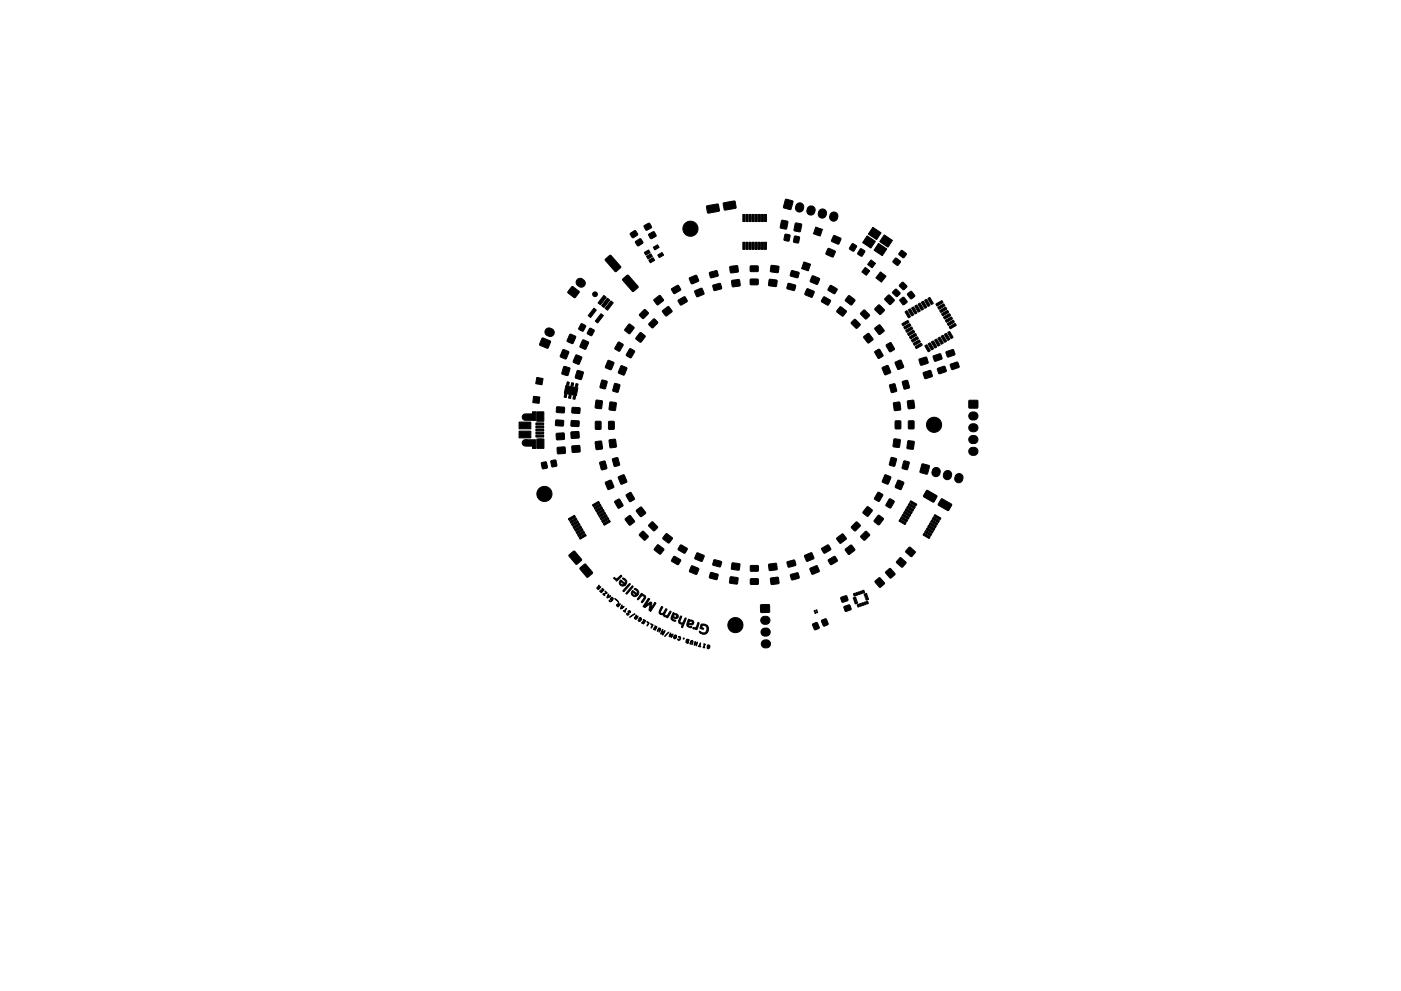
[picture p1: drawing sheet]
<svg xmlns="http://www.w3.org/2000/svg" width="297mm" height="210mm" viewBox="0 0 297 210" stroke-linecap="round" stroke-linejoin="round" font-family="sans-serif">
<g fill="#000" stroke="#000" stroke-width=".21">
<path d="M122.4 59.3a.84 .84 0 0 1 1.1-.1l.3 .2a.85 .85 0 0 1 .1 1.2 .85 .85 0 0 1-1.1 .2 .91 .91 0 0 1-.4-1.5zM128.4 55l.8-.8h.3l2.1 2.3v.3l-.9 .8h-.3l-2-2.3zM132.1 59.2l.8-.8h.3l2.1 2.3v.3l-.9 .8h-.3l-2.1-2.3zM133.7 49.5l1-.6 .5 .9-1.1 .7-.5-.8zM134.8 51.2l1-.6 .5 .9-1 .7-.6-.7zM136.6 47.8l1.1-.5 .4 .9-1.1 .6-.5-.7zM136.6 53.6l.9-.6 .3 .6-.9 .5zM137.1 54.4l.9-.5 .3 .5-.9 .5zM137.6 49.6l1-.5 .5 .9-1.1 .6-.5-.7zM137.6 55.2l.9-.5 .3 .5-.9 .6zM138.5 52.5l.9-.6 .3 .6-.9 .5zM139.5 54.1l.9-.5 .3 .5-.9 .6z"/>
<path d="M146.2 59l1.4-.6 .5 1.2-1.5 .6-.5-1zM150.4 57.8l1.5-.4 .4 1.1-1.6 .5zM149.8 43.7l2.4-.4 .3 1.4-2.4 .5zM153.4 43.1l2.3-.5 .4 1.5-2.5 .5zM154.8 56.6l1.5-.2 .2 1.2-1.6 .3zM155.2 59.5l1.5-.2 .2 1.3-1.6 .2zM157.5 51.4h.4v1.5h-.4zM157.5 45.5h.4v1.5h-.4zM158.1 51.4h.5v1.5h-.5zM158.1 45.5h.5v1.5h-.5zM158.8 51.4h.4v1.5h-.4zM158.8 45.5h.4v1.5h-.4z"/>
<path d="M159.4 51.4h.5v1.5h-.5zM159.4 45.5h.5v1.5h-.5zM160.1 51.4h.4v1.5h-.4zM160.1 45.5h.4v1.5h-.4zM159.1 59.3l1.6-.1v1.1l-1.6 .1zM159.1 56.5l1.6-.1v1.1l-1.6 .1zM160.7 51.4h.5v1.5h-.5zM160.7 45.5h.5v1.5h-.5zM161.4 51.4h.4v1.5h-.4zM161.4 45.5h.4v1.5h-.4zM162 51.4h.5v1.5h-.5zM162 45.5h.5v1.5h-.5z"/>
<path d="M163.1 59.3l1.6 .2-.1 1.2-1.6-.1zM163.5 56.4l1.6 .1-.1 1.3-1.6-.2zM165.7 46.8l1.4 .2-.4 1.6-1.3-.3zM166.5 49.7l1 .2-.3 1.2-1-.2zM166.6 42.3l1.5 .4-.5 1.8-1.5-.5zM167.8 57.4l1.6 .4-.2 1.1-1.6-.4zM168.5 50.1l1 .2-.3 1.3-1-.3zM168.6 47.4l1.4 .2-.4 1.6-1.3-.3zM169 43.3a.93 .93 0 0 1 1.4 .6 .93 .93 0 0 1-1.1 1.1l-.4-.3-.2-.5 .1-.6zM170.4 55.6l1.5 .5-.5 1.4-1.4-.5zM172.2 58.6l.2-.1 1.3 .6-.4 1.2-1.5-.6zM173 48.2l1.4 .5-.5 1.4-1.4-.5z"/>
<path d="M175.5 52.7h.3l1.3 .6-.5 1.2-1.5-.6zM176.7 50h.3l1.3 .6-.5 1.2-1.5-.6zM176.2 45.2a.93 .93 0 0 1 1.4 .6 .93 .93 0 0 1-1 1.1l-.5-.3a1.05 1.05 0 0 1 .1-1.4zM180.6 51.8l.3-.1 .7 .5-.6 1.1-.9-.5zM182.4 52.8h.2l.8 .5-.7 1.1-.9-.6zM183.5 56.7l.9 .8-.7 .9-1-.7zM183.9 50l1.7 1.2-1 1.4-1.7-1.1zM184.7 55.1l.9 .8-.7 .9-1-.7zM185.1 48.2l1.7 1.2-.9 1.4-1.8-1.1zM186.7 57.7l1.2 .9-1 1.3-1.2-.9zM186.3 51.6l1.7 1.2-.9 1.4-1.8-1.1zM187.5 49.8l1.7 1.2-.9 1.4-1.8-1.1z"/>
<path d="M189.8 54.8h.2l.9 .7-.5 .8-1.1-.7zM191.1 53.2l.2-.1 .9 .7-.6 .9-1-.7zM191.2 60l.3-.1 .8 .8-.7 .8-.9-.9zM114.9 71.8l.3-.1 1.5 .7-.5 1.5-1.8-.7zM115.8 69.8a.96 .96 0 0 1 1.5 .2 .96 .96 0 0 1-.5 1.4l-.4-.1-.6-.3a.85 .85 0 0 1 0-1.2zM119.3 74.2h.3l1 .5-.6 1.5-1.2-.5zM119.5 77.8l.3-.1 1 .4-.4 1.6-1.3-.4zM120.8 70.9h.3l1 .5-.7 1.5-1.2-.5zM121.2 60.8h.3l1.3 1.1-.9 1.3-1.5-1.1zM122.1 75.3h.2l1.1 .5-.7 1.5-1.2-.5zM122.4 78.6l1.3 .4-.5 1.5-1.2-.4zM123.2 68.7h.2l.8 .5-.6 1.1-.9-.5z"/>
<path d="M123.5 72.1h.3l1 .5-.7 1.5-1.2-.5zM125 69.7l.3-.1 .7 .5-.6 1.1-.9-.4zM125.9 65.4l.5 .4-1.2 1.6-.5-.4zM127.4 66.6l.5 .3-1.2 1.6-.5-.4zM128 62.7l.5 .4-1.2 1.6-.5-.4zM128.9 76.5h.2l1.1 .4-.7 1.5-1.1-.4zM128.8 63.3l.5 .4-1.2 1.5-.6-.4zM129.5 63.8l.5 .4-1.2 1.6-.5-.4zM131.1 72.6h.2l.8 .6-.8 1.3-1-.6zM131.6 77.6h.3l1 .5-.6 1.5-1.2-.5zM133.3 68.8h.3l.9 .7-1 1.3-1.1-.8zM133.5 74h.3l.8 .6-.9 1.3-.9-.6z"/>
<path d="M135.7 70.6h.2l.9 .7-1 1.3-1-.8zM136.5 65.7h.3l.7 .8-1.2 1.1-.7-.8zM137.6 68.6l1-1 .9 .8-1.1 1.2-.8-.7zM138.7 63.5l1.2-.8 .8 1-1.3 1-.7-.9zM140.5 65.9l1.2-.9 .8 1.1-1.3 .9-.7-.8zM142.4 61.2l1.3-.7 .6 .9-1.3 .9-.6-.8zM143.8 63.6l1.3-.7 .6 1-1.3 .8-.6-.8zM147.3 61.7l1.5-.5 .5 1.1-1.5 .7-.5-1.1zM151.2 60.5l1.5-.4 .3 1.1-1.5 .5zM167.1 60.2l1.6 .3-.3 1.1-1.5-.4zM171.1 61.3h.2l1.3 .5-.4 1.3-1.5-.6zM174.6 63h.3l1.2 .7-.5 1-1.4-.7z"/>
<path d="M176 60.6h.3l1.2 .7-.5 1-1.4-.7zM178.1 65.1h.2l1.2 .9-.8 1.1-1.3-1zM179.9 62.8l.3-.1 1.1 1-.8 1-1.3-.9zM180.5 68.4l.6-.6h.2l1 .9 .1 .3-.7 .6-.2 .1-1-1zM183.1 65.8h.2l1.1 1-.1 .2-.6 .7-.3-.1-1-1 .1-.2zM183.1 71.4l1.1-.7 .9 1.3-1.1 .8-.9-1.1zM185.5 65.4l.9-.7 1.1 1.2-.9 .8-1.1-1zM185.5 74.5l1-.4 .7 1.4-1 .5-.7-1.2zM185.5 69.6l1-.7 1 1.3-1.1 .8-.9-1.1zM187.1 78l1.2-.4 .5 1.5-1.2 .4-.6-1.3zM187.6 63.3l.9-.7 1.1 1.2-.9 .8-1.1-1zM187.9 73.1l1-.4 .7 1.4-1 .5-.7-1.2z"/>
<path d="M189.8 61.4h.3l.7 .8-.6 .7-1-.8zM189.8 76.8l1.2-.4 .6 1.5-1.2 .5-.6-1.3zM190.8 63.6l.8-.5 .7 1-.8 .6-.7-.9zM191.9 66.1l.4-.1 .7 1.2-.4 .2zM191.3 68.7l1.1-.7 .3 .3-1.2 .8zM191.7 69.4l1.1-.7 .3 .3-1.2 .8zM192.6 65.7l.4-.1 .7 1.2-.4 .2zM192.4 62.3l.8-.5 .8 1-.9 .6-.7-.9zM192.1 70.1l1.1-.7 .3 .3-1.2 .8zM193.3 65.3l.4-.1 .7 1.2-.4 .2zM192.5 70.7l1.1-.6 .3 .3-1.2 .8zM192.9 71.4l1.1-.6 .3 .3-1.2 .8z"/>
<path d="M194 64.9l.4-.1 .7 1.2-.4 .2zM193.3 72.1l1.1-.6 .3 .3-1.2 .8zM193.7 72.8l1.2-.7 .2 .4-1.2 .8zM194.7 64.5l.4-.1 .6 1.2-.4 .2zM194.1 73.5l1.2-.7 .2 .4-1.2 .7zM195.4 64.1l.4-.1 .6 1.2-.4 .2zM194.9 76.2l1.5-.4 .4 1.2-1.6 .5-.4-1.1zM196.1 63.7l.4-.1 .6 1.2-.4 .2zM196.1 73.3l.4-.1 .7 1.3-.4 .1zM196.8 63.3l.4-.1 .6 1.2-.4 .2zM196.8 72.9l.4-.1 .7 1.2-.4 .2zM195.8 79l1.5-.4 .4 1.2-1.6 .5-.4-1z"/>
<path d="M197.5 72.5l.4-.1 .7 1.2-.4 .2zM198.2 72.1l.4-.1 .7 1.2-.4 .2zM198.9 71.7l.4-.1 .6 1.2-.4 .2zM197.9 75.5l1.4-.5 .4 1.1-1.5 .6-.4-1zM198.5 64.5l1.2-.7 .2 .3-1.2 .8zM199.6 71.3l.4-.1 .6 1.2-.4 .2zM198.9 65.2l1.1-.7 .3 .3-1.2 .8zM198.8 78.2l1.4-.5 .4 1-1.5 .6-.4-.9zM199.3 65.9l1.2-.7 .2 .3-1.2 .8zM200.3 70.9l.4-.1 .6 1.2-.4 .2zM199.7 66.5l1.2-.6 .2 .3-1.2 .8zM200.1 67.2l1.1-.6 .3 .3-1.2 .8z"/>
<path d="M201 70.5l.4-.1 .6 1.2-.4 .2zM200.5 67.9l1.2-.6 .2 .3-1.2 .8zM200.6 74.6l1.5-.4 .4 1-1.5 .6-.4-.9zM200.9 68.6l1.1-.6 .3 .3-1.2 .8zM201.3 69.3l1.2-.7 .2 .4-1.2 .7zM201.5 77.3l1.5-.5 .4 1-1.5 .6-.4-.9zM110.9 93.5l.5-.2h2.2v1.8h-.7v-.4h-1.4a.7 .7 0 0 1-.7-.4 .7 .7 0 0 1 .1-.8zM110.1 91.5h2.4v1.4h-2.4zM110.1 89.6h2.4v1.4h-2.4zM110.9 88l.4-.2h1.6v-.4h.7v1.8h-2.3a.68 .68 0 0 1-.5-.5 .68 .68 0 0 1 .1-.7zM113.1 84.1l1.4 .1-.2 1.4-1.3-.2zM113.8 93.1h1.5v2h-1.5z"/>
<path d="M113.8 80.1l1.3 .2-.2 1.3-1.3-.2zM113.6 92.3h1.7v.4h-1.7zM113.6 91.7h1.7v.4h-1.7zM113.6 91h1.7v.4h-1.7zM113.6 90.4h1.7v.4h-1.7zM113.6 89.7h1.7v.4h-1.7zM113.8 87.4h1.5v2h-1.5zM114.8 98.2l1-.2 .2 1.3-1 .1zM116.8 97.8l1-.2 .2 1.3-1 .1zM117.9 89.1l1.6 .1-.1 1.1h-1.6zM117.9 92l1.6-.1 .2 1.2-1.6 .2zM118.1 86.3l1.5 .1v1.1h-1.6z"/>
<path d="M118.1 95l1.6-.2 .2 1.3-1.6 .2zM119.7 83.6l.5 .1-.2 .6h-.4zM120.3 81l.4 .1-.1 .6-.5-.1zM120.7 83.8l.4 .1-.1 .6-.5-.1zM121.2 81.2l.4 .1-.1 .6-.4-.1zM121.6 84l.4 .1-.1 .6-.4-.1zM120 81.8l2.5 .5-.3 1.7-2.6-.6zM122.1 81.4l.5 .1-.2 .6-.4-.1zM121.1 91.7l1.6-.1 .1 1.2-1.6 .2zM121.2 89.2l1.5 .1v1.1h-1.6zM121.3 94.7l1.6-.2 .1 1.3-1.6 .2zM121.3 86.5h1.6v1.2l-1.6-.1z"/>
<path d="M126.4 84.9l1.3 .2-.2 1.6-1.3-.2zM126.3 89.4l1.1 .1v1.6l-1.2-.1zM126.2 93.7l1.3-.1 .2 1.6-1.3 .1zM127.6 80.7l1.1 .3-.4 1.5-1.1-.3zM127.2 98.1l1.1-.3 .3 1.6-1.1 .3zM129.3 85.3l1.4 .2-.3 1.6-1.2-.2zM129.1 89.4l1.1 .1v1.6l-1.2-.1zM129.2 93.3l1.3-.1 .1 1.6-1.3 .2zM130.3 81.4l1.1 .3-.4 1.5-1.1-.3zM129.9 97.4l1.1-.3 .3 1.6-1.1 .2zM189 97.1l1.1 .3-.5 1.5-1.1-.3zM188.6 81.7l1.1-.3 .4 1.6-1.1 .3z"/>
<path d="M189.5 93.2l1.4 .1-.3 1.6-1.3-.2zM189.5 85.5l1.3-.1 .1 1.6-1.3 .1zM189.8 89.3l1.2 .1-.1 1.6-1.1-.1zM191.7 97.8l1.1 .3-.5 1.6-1-.4zM191.3 81l1.1-.3 .4 1.6-1.1 .2zM192.5 93.6l1.3 .1-.2 1.6-1.3-.2zM192.4 85.1l1.3-.1 .2 1.6-1.3 .1zM192.6 89.3l1.2 .1-.1 1.6-1.1-.1zM195.5 98.4l1.6 .4-.5 1.8-1.5-.4zM200.4 100a.91 .91 0 0 1 1.3 .3 .91 .91 0 0 1-.5 1.3 .91 .91 0 0 1-1.2-.6l.1-.6zM205.6 95.2l.6-.3a.94 .94 0 0 1 1.1 .5 .85 .85 0 0 1-.8 1.2 .94 .94 0 0 1-1-.5l-.1-.5zM205.6 92.7l.6-.3a.96 .96 0 0 1 1 .4 .85 .85 0 0 1-.7 1.3 .94 .94 0 0 1-1-.5l-.1-.5z"/>
<path d="M205.6 90.2l.6-.3a.94 .94 0 0 1 1.1 .5 .85 .85 0 0 1-.8 1.2 .94 .94 0 0 1-1-.5l-.1-.5zM205.6 87.7l.6-.3a.94 .94 0 0 1 1.1 .5 .92 .92 0 0 1-.2 1 .92 .92 0 0 1-1 .2 .86 .86 0 0 1-.5-1.4zM205.5 85h1.8v1.5h-1.8zM120.7 117.7l.9-.8h.2l1.5 1.7v.3l-.9 .8h-.3l-1.4-1.7zM120.5 110.1l1.3-.8 .2 .4-1.3 .8zM120.8 110.6l1.3-.7 .2 .4-1.3 .7zM121.1 111.2l1.3-.8 .3 .4-1.3 .8zM121.5 111.8l1.3-.8 .2 .4-1.3 .7zM121.8 112.3l1.3-.7 .2 .4-1.3 .7zM122.1 112.9l1.3-.8 .2 .4-1.3 .8zM122.4 113.4l1.3-.7 .3 .4-1.3 .7zM123 120.5l.9-.8h.2l1.5 1.7v.2l-.9 .8-.3 .1-1.4-1.7z"/>
<path d="M122.8 114l1.3-.7 .2 .4-1.3 .7zM125.6 107.1l1.3-.7 .2 .4-1.3 .7zM125.9 107.7l1.3-.8 .3 .4-1.3 .8zM126.3 108.2l1.3-.7 .2 .4-1.3 .7zM126.6 108.8l1.3-.7 .2 .3-1.3 .8zM126.9 109.4l1.3-.8 .2 .4-1.3 .8zM127.2 109.9l1.3-.7 .3 .4-1.3 .7zM127.6 110.5l1.3-.8 .2 .4-1.3 .8zM127.9 111.1l1.3-.8 .2 .4-1.3 .8zM128.4 102.3l1.2-.4 .5 1.5-1.2 .4-.6-1.3zM130.4 106.3l.9-.4 .8 1.4-1 .5-.8-1.2zM131.1 101.2l1.2-.4 .6 1.5-1.2 .4-.6-1.3z"/>
<path d="M132.6 110l1-.6 .9 1.3-1 .7-.9-1.1zM132.8 104.9l1-.4 .7 1.4-1 .5-.7-1.2zM134.9 108.2l1.1-.6 .9 1.3-1.1 .7-.9-1.1zM135.6 113.3l.8-.6 1.1 1.2-.9 .7-1-1zM137.6 111.3l.6-.6h.2l1 1v.2l-.6 .7h-.2l-1.1-1zM139.4 115.6h.2l1.2 .9-.8 1.1-1.3-1zM141.2 113.3h.3l1.1 .9-.8 1-1.3-.9zM142.8 118.1h.3l1.2 .7-.5 1-1.4-.8zM144.2 115.7l.3-.1 1.2 .8-.5 1-1.4-.8zM147.7 117.3h.3l1.3 .6-.5 1.2-1.5-.6zM151.4 118.8l1.6 .3-.3 1.1-1.5-.3zM155.2 119.5l1.6 .1-.1 1.3-1.6-.1z"/>
<path d="M159.1 120h1.6l.1 1.1-1.6 .1zM163 119.7l1.5-.2 .3 1.3-1.6 .3zM166.9 119.2l1.5-.4 .3 1.1-1.5 .4zM170.6 117.8l1.5-.5 .5 1.2-1.5 .6-.5-1zM174.3 116.3l1.3-.7 .6 .9-1.4 .9-.6-.8zM175.7 118.7l1.3-.7 .6 1-1.4 .8-.6-.8zM177.4 114.1l1.3-.8 .7 1-1.2 1-.8-.9zM179.2 116.5l1.3-.9 .8 1.1-1.3 .9-.8-.8zM181.5 110.8h.2l.7 .8-1.2 1.1-.7-.9zM183.4 112.8l.3-.1 .7 .8-1.2 1.1-.7-.8zM183.8 107.5h.3l.9 .8-1 1.3-1.1-.8zM186.1 104.5l.3-.1 .8 .6-.9 1.4-.9-.6z"/>
<path d="M186.2 109.3h.2l.9 .8-1 1.3-1-.8zM187.6 100.8l.2-.1 1.1 .5-.6 1.5-1.2-.5zM188.5 105.9l.3-.1 .8 .6-.9 1.4-.9-.6zM190.4 101.9h.2l1 .5-.6 1.5-1.2-.5zM190.7 118.4l.3-.1 1.1 1-.8 1-1.3-1zM190.8 110.2l1.3 .7-.2 .4-1.3-.7zM191.1 109.6l1.3 .8-.2 .3-1.3-.7zM191.5 109l1.3 .8-.3 .4-1.3-.8zM192.7 116.1h.3l1.1 1-.8 1-1.3-1zM191.8 108.5l1.3 .7-.2 .4-1.3-.7zM192.1 107.9l1.3 .8-.2 .4-1.3-.8zM192.4 107.4l1.3 .7-.2 .4-1.3-.8z"/>
<path d="M192.8 106.8l1.3 .7-.3 .4-1.3-.7zM193.1 106.2l1.3 .8-.2 .4-1.3-.8zM196.4 104.1h.3l1.9 1.1v.2l-.6 1.1h-.2l-2-1.1v-.3zM195.9 113.1l1.3 .8-.2 .4-1.3-.8zM196.3 112.6l1.2 .7-.2 .4-1.3-.8zM196.6 112l1.3 .7-.3 .4-1.2-.7zM196.9 111.4l1.3 .8-.2 .4-1.3-.8zM197.2 110.9l1.3 .7-.2 .4-1.3-.7zM197.6 110.3l1.2 .8-.2 .3-1.3-.7zM197.9 109.7l1.3 .8-.3 .4-1.2-.8zM198.2 109.2l1.3 .7-.2 .4-1.3-.7zM199.5 105.9l.3-.1 2 1.2v.2l-.7 1.1h-.2l-2-1.1v-.3z"/>
<path d="M202.8 100.7a.92 .92 0 0 1 1.2 .1 .92 .92 0 0 1-.1 1.3 .85 .85 0 0 1-1 .2 .85 .85 0 0 1-.5-.9zM127 124.2v.4l.4-.1-.3 .4-.4-.2 .1 .2h.3a.3 .3 0 0 1-.6-.1 .3 .3 0 0 1 .4-.4zM127.7 124.8l.4 .4-.6 .5-.4-.3 .4 .1 .1-.1-.2-.3 .4 .2zM128.3 125.4l.5 .4-.8 .3 .2 .3-.4-.4 .7-.2zM129 126.1h.1a.23 .23 0 0 0 0 .3 .23 .23 0 0 0 .3 0l-.2 .2-.3-.1v.2l.3-.1-.5 .3zM129.6 126.7l.2 .1a.54 .54 0 0 1 0 .6 .54 .54 0 0 1-.6 .2l-.1-.2h.2a.35 .35 0 0 0 .4-.1 .35 .35 0 0 0 0-.4l-.1 .2 .1 .1a.18 .18 0 0 1-.3 0 .18 .18 0 0 1 .1-.3zM130.2 122.6v-.1a.6 .6 0 0 0 .6 .3 .6 .6 0 0 0 .5-.4l.4-.4 .2 .2-1.2 1.1-.6-.6zM131.1 127.8l.1 .5 .3-.1-.3 .4-.3-.3 .1 .3h.2l-.2 .2-.1-.1a.29 .29 0 0 1-.2-.4 .29 .29 0 0 1 .3-.2zM130.3 127l.8 .6zM131.5 123.1l1 .7a.78 .78 0 0 0-.5-1.1 .35 .35 0 0 1 .3-.1 .35 .35 0 0 1 .3 .3 .78 .78 0 0 1 0 1.2l-.9-.7a.39 .39 0 0 0 0 .6 .39 .39 0 0 0 .6 0l.3 .1a.73 .73 0 0 1-1.1 0 .73 .73 0 0 1 0-1zM131.8 128.4h.1a.29 .29 0 0 0 .1 .3 .29 .29 0 0 0 .3 0l-.3 .3-.2-.2v.1l.2 .1-.4 .2zM133.3 124l.2-.2a1 1 0 0 1-.5 1l-.7 .8-.2-.1a1.05 1.05 0 0 1 .7-1z"/>
<path d="M132.2 129.5l.1 .1 .5-.5-.3 .6 .1 .2zM134 124.3l.2 .2-1.4 1.5v-.2zM133.2 129.7l.3-.2 .2 .4-.2 .1v-.3l-.2 .1a.43 .43 0 0 1 .1 .5 .43 .43 0 0 1-.4 .2l-.1-.4 .2 .3 .1-.1zM133.5 130.9l1.1-.7zM134.5 124.9a.82 .82 0 0 1 .8 .5 .82 .82 0 0 1-.2 .9l-.9-.6a.39 .39 0 0 0 .1 .5 .39 .39 0 0 0 .5 0l.3 .1a.7 .7 0 0 1-1 .1 .7 .7 0 0 1 .1-1.1l.9 .7a.75 .75 0 0 0-.6-1zM134.8 130.5l.2 .4 .3-.2-.3 .5-.3-.2v.2h.3l-.3 .2a.38 .38 0 0 1-.2-.4 .38 .38 0 0 1 .3-.3zM135.6 131.1a.35 .35 0 0 1 .3 .5 .35 .35 0 0 1-.6 0 .28 .28 0 0 0 .4 0 .28 .28 0 0 0 0-.4v.3l-.3-.2zM136 125.9l.3 .3a.56 .56 0 0 1 .6 .3 .56 .56 0 0 1-.2 .6l-.5 .8-.2-.2 .1-.2a.69 .69 0 0 0 .3-1.1 1.17 1.17 0 0 0-1.1 .8h-.1a.89 .89 0 0 1 .5-.9zM136.4 131.5l.5 .2a.54 .54 0 0 1-.2 .5 .54 .54 0 0 1-.6 0v-.1h.4l-.2-.3h.3zM137.1 131.9a.32 .32 0 0 1 .4 0 .32 .32 0 0 1 .1 .4l-.4 .5 .3-.6zM137.5 126.9l.3 .2-.9 1.3 .5-.3a.47 .47 0 0 1 .8-.3l-.2 1.3 .8-1.3 .3 .2-1.1 1.7a.54 .54 0 0 1-.3-.9l.2-.7-1.2 .8-.4-.2zM137.9 132.4l.6 .2-.4 .7 .2-.7z"/>
<path d="M138.8 132.8a.32 .32 0 0 1 .4 .1 .32 .32 0 0 1-.1 .4l-.2 .4-.4-.3h.4l-.2-.2 .4-.1zM139.6 133.3l.1-.1a.34 .34 0 0 1 .4 .2 .34 .34 0 0 1-.2 .5l-.2 .2 .2-.6-.1-.1-.4 .5zM140.5 133.6h.1l-.2 .6 .2-.2v.4l.4-.6-.5 .9-.1-.3-.3 .1zM140.3 128.7l.2 .1-.5 1.1 .3 .3 .4-.2 .5-.9 .2 .2-.5 1a.45 .45 0 0 0 .6 .3 .45 .45 0 0 0 .3-.5l.4-.4a1.16 1.16 0 0 1-.5 1.2l-.2 .2-.1-.2-.6-.1-.2-.4a.6 .6 0 0 1-.8-.2 .6 .6 0 0 1 .1-.8zM141.3 134.5l.5-.4-.9 .9zM142.1 134.3l.1 .1-.1 .3 .2-.1 .1 .3 .3-.3-.3 .6-.2-.3-.2 .2a.46 .46 0 0 1 .1-.8zM142.7 130l.3 .2a.62 .62 0 0 1 .7 .2 .62 .62 0 0 1 0 .6l-.2-.1a.36 .36 0 0 0-.3-.5 .36 .36 0 0 0-.5 .4l1 .2-.4 .2-.7-.2a.52 .52 0 0 0 .7 .6v.1a.72 .72 0 0 1-1-.3 .72 .72 0 0 1 .2-.9zM143 134.8h.4v.5h-.2l.1-.4a.28 .28 0 0 0-.3 .2 .28 .28 0 0 0 .1 .3l.3-.1-.3 .2-.3-.1zM143.8 135.1a.36 .36 0 0 1 .5 .2 .36 .36 0 0 1-.2 .4 .36 .36 0 0 1-.4-.1h.1a.24 .24 0 0 0 .3-.1 .24 .24 0 0 0-.1-.3zM144.3 130.7l.2 .1v.2a.96 .96 0 0 0-.2 1.1h.5l.5-1h.2l-.8 2.1-.2-.2 .2-.6a.68 .68 0 0 1-.8-.3 .68 .68 0 0 1 .2-.9zM145 135.3l.1 .1-.2 .2zM145.6 135.6l.5 .2-.1 .2-.2-.2h-.1l.3 .2-.1 .4-.3-.3 .3 .4a.39 .39 0 0 1-.5-.2 .39 .39 0 0 1 .1-.5z"/>
<path d="M146 131.4l.2 .2a.58 .58 0 0 1 .7 .1 .58 .58 0 0 1 .1 .6l-.2-.1a.35 .35 0 0 0-.4-.4 .35 .35 0 0 0-.3 .4l.5 .1 .2-.1 .2 .1a.86 .86 0 0 1-1.1 .1 .75 .75 0 0 0 .8 .6 .68 .68 0 0 1-.9-.1 .68 .68 0 0 1-.1-.9zM146.5 135.9h.1a.39 .39 0 0 1 .4 .2 .39 .39 0 0 1-.2 .5l-.1 .2 .1-.7a.45 .45 0 0 0-.4 .6l-.1-.2zM146.6 120.1l.2-.1 1.3 .6-.4 1.2-1.5-.5zM148 132.1l.2 .1-.3 1.1-.2 .3-.2-.2a.31 .31 0 0 1-.4 .1 .31 .31 0 0 1-.1-.4 .56 .56 0 0 0 .6 0 .56 .56 0 0 0 .2-.6zM147.4 136.1l.2 .4 .2-.3 .1 .1-.3 .7-.1-.3-.3 .2zM148.5 136.4v.1a.51 .51 0 0 0 .1 .7l-.6-.1h.3zM148.6 132.4a1.11 1.11 0 0 1 1.5 .5 1.11 1.11 0 0 1-.3 1.4 1.11 1.11 0 0 1-1.5-.1v-.3a.82 .82 0 0 0 1.5 0 .82 .82 0 0 0-.9-1.2l-.1 .5 .4 .1-.1 .2a.47 .47 0 0 1-.5-.1 .47 .47 0 0 1-.1-.5zM149.2 136.6l.4 .1-.3 .8-.2-.1zM150 136.9a.38 .38 0 0 1 .5 .4 .38 .38 0 0 1-.6 .2v-.1l.3 .1 .1-.2v-.3h-.2l.2 .2h-.4zM150.7 121.5l1.5 .4-.2 1-1.6-.3zM154.8 122.4l1.6 .2-.1 1.3-1.6-.2zM159.1 122.8h1.6l.1 1.1-1.6 .1z"/>
<path d="M161.3 128.3h1.8v1.6h-1.8zM163.4 122.7l1.5-.2 .3 1.2-1.6 .3zM167.6 121.9l1.5-.4 .4 1.1-1.6 .5zM171.8 120.6l1.4-.6 .5 1.2-1.5 .6-.5-1zM172.3 132.4l1-.3 .4 1.2-1 .3-.4-1zM174.2 131.6l.9-.3 .5 1.2-1 .3-.4-1zM178.3 126.7l1.2-.3 .3 1-1.2 .4-.4-.8zM179 128.7l1.1-.4 .4 1-1.2 .4-.4-.8zM181 126l.3-.1 .1 .5-.3 .1zM180.9 126.9l.5-.2 .1 .3-.5 .2zM181.1 127.3l.4-.1 .2 .3-.5 .1zM181.4 125.8l.3-.1 .2 .5-.3 .1z"/>
<path d="M181.3 127.8l.4-.2 .1 .3-.5 .2zM181.8 128.3l.3-.1 .1 .5-.3 .1zM181.9 125.6h.3l.1 .5h-.3zM182.2 128.1h.3l.2 .4-.3 .1zM182.4 125.5l.3-.1 .1 .5-.3 .1zM182.7 128l.3-.1 .1 .5-.3 .1zM182.9 125.3h.3l.1 .4-.3 .1zM183.2 127.8l.3-.1 .1 .5-.3 .1zM183.2 126.1l.5-.2 .1 .3-.5 .2zM183.4 126.5l.5-.1 .1 .3-.5 .2zM183.7 127.6h.3l.1 .5h-.3zM183.6 127l.4-.1 .1 .2-.4 .2z"/>
<path d="M185.6 123.3l.9-.7 1 1.2-1 .8-1-1.1zM187.8 121.3l1-.7 1 1.3-1 .8-1-1.1z"/>
<circle cx="146.4" cy="48.5" r="1.61"/>
<circle cx="172" cy="44.6" r=".95"/>
<circle cx="174.4" cy="45.3" r=".95"/>
<circle cx="126.2" cy="62.4" r=".5"/>
<circle cx="198" cy="90.1" r="1.61"/>
<circle cx="115.4" cy="104.8" r="1.61"/>
<circle cx="198.5" cy="100.1" r=".95"/>
<circle cx="155.9" cy="132.6" r="1.61"/>
<circle cx="162.2" cy="131.6" r=".92"/>
<circle cx="162.3" cy="134.1" r=".92"/>
<circle cx="162.3" cy="136.6" r=".92"/>
<circle cx="172.7" cy="129.6" r=".13"/>
<circle cx="172.9" cy="130" r=".13"/>
<circle cx="173.1" cy="129.5" r=".13"/>
<circle cx="173.2" cy="129.9" r=".13"/>
</g>
</svg>
